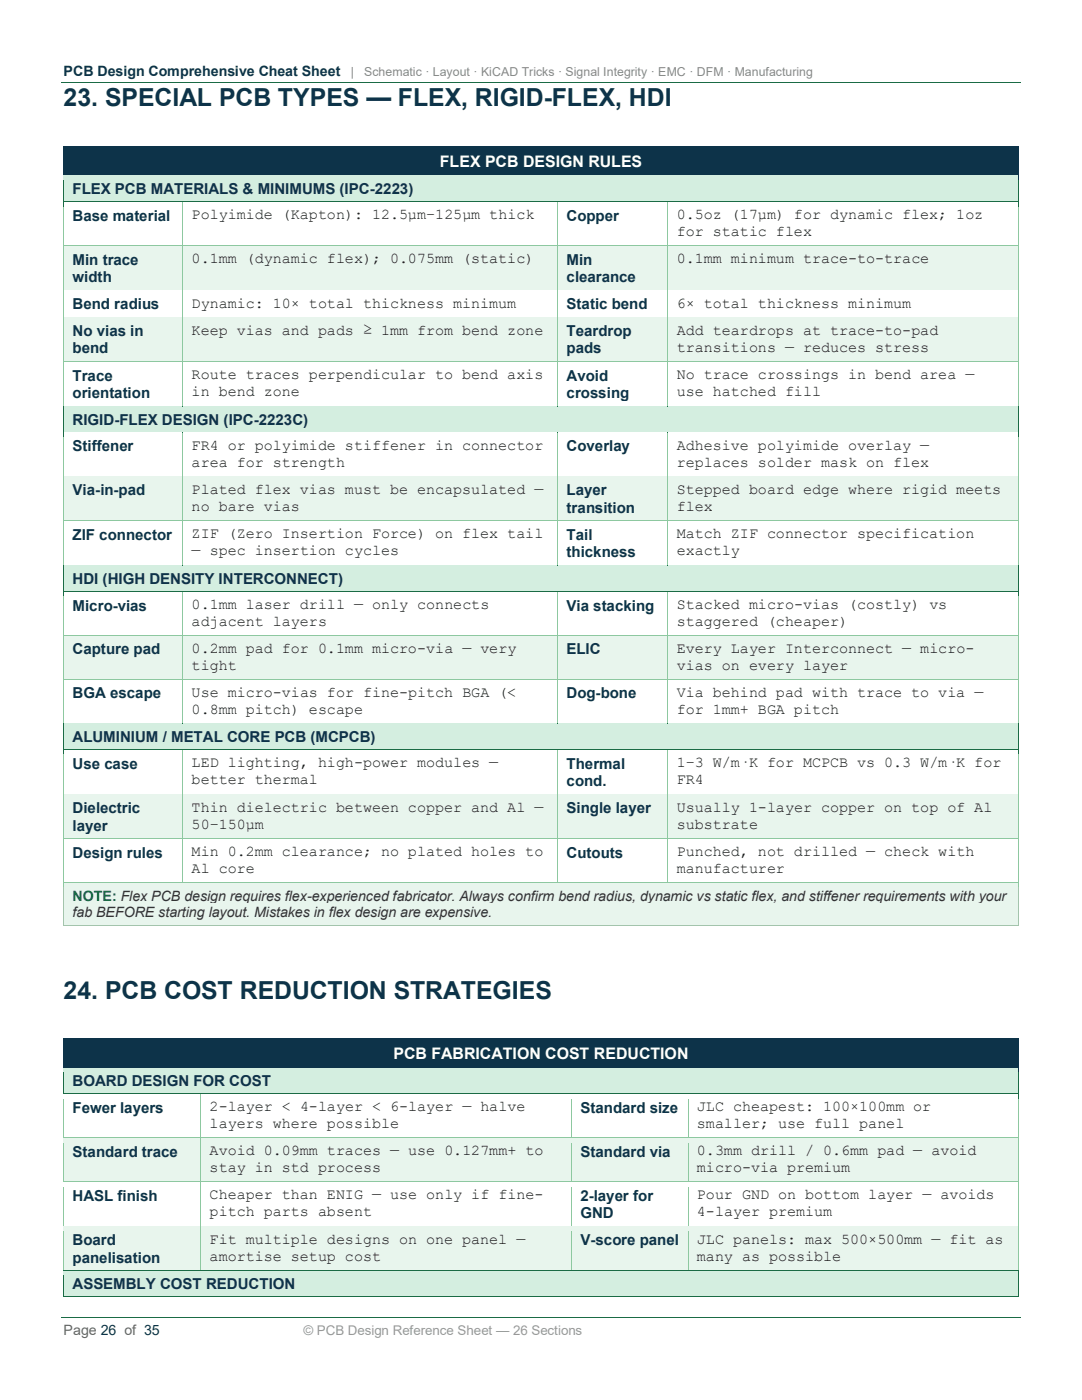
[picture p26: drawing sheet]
<svg xmlns="http://www.w3.org/2000/svg" width="216mm" height="279mm" viewBox="0 0 216 279" stroke-linecap="round" stroke-linejoin="round" font-family="sans-serif">
<defs><g id="words">
<g font-size="5" fill="#0d3349">
<text x="12.7" y="21.3">23. SPECIAL PCB TYPES — FLEX, RIGID-FLEX, HDI</text>
<text x="12.7" y="199.3">24. PCB COST REDUCTION STRATEGIES</text>
</g>
<g font-size="3.2" fill="#fff">
<text x="87.8" y="33.2">FLEX PCB DESIGN RULES</text>
<text x="78.5" y="211.3">PCB FABRICATION COST REDUCTION</text>
</g>
<g font-size="3" fill="#0d3349">
<text x="14.5" y="38.7">FLEX PCB MATERIALS &amp; MINIMUMS (IPC-2223)</text>
<text x="14.5" y="44">Base material</text>
<text x="113" y="44">Copper</text>
<text x="14.5" y="52.8">Min trace</text>
<text x="113" y="52.8">Min</text>
<text x="14.5" y="56.3">width</text>
<text x="113" y="56.3">clearance</text>
<text x="14.5" y="61.7">Bend radius</text>
<text x="113" y="61.7">Static bend</text>
<text x="14.5" y="67.1">No vias in</text>
<text x="14.5" y="70.5">bend</text>
<text x="113" y="67.1">Teardrop</text>
<text x="113" y="70.5">pads</text>
<text x="14.5" y="76">Trace</text>
<text x="113" y="76">Avoid</text>
<text x="14.5" y="79.4">orientation</text>
<text x="113" y="79.4">crossing</text>
<text x="14.5" y="84.8">RIGID-FLEX DESIGN (IPC-2223C)</text>
<text x="14.5" y="90.1">Stiffener</text>
<text x="113" y="90.1">Coverlay</text>
<text x="14.5" y="98.9">Via-in-pad</text>
<text x="113" y="98.9">Layer</text>
<text x="14.5" y="107.8">ZIF connector</text>
<text x="113" y="102.3">transition</text>
<text x="113" y="107.8">Tail</text>
<text x="113" y="111.2">thickness</text>
<text x="14.5" y="116.5">HDI (HIGH DENSITY INTERCONNECT)</text>
<text x="14.5" y="121.9">Micro-vias</text>
<text x="113" y="121.9">Via stacking</text>
<text x="14.5" y="130.6">Capture pad</text>
<text x="113" y="130.6">ELIC</text>
<text x="14.5" y="139.4">BGA escape</text>
<text x="113" y="139.4">Dog-bone</text>
<text x="14.5" y="148.1">ALUMINIUM / METAL CORE PCB (MCPCB)</text>
<text x="14.5" y="153.4">Use case</text>
<text x="113" y="153.4">Thermal</text>
<text x="113" y="156.9">cond.</text>
<text x="14.5" y="162.3">Dielectric</text>
<text x="14.5" y="165.8">layer</text>
<text x="113" y="162.3">Single layer</text>
<text x="14.5" y="171.2">Design rules</text>
<text x="113" y="171.2">Cutouts</text>
<text x="14.5" y="216.8">BOARD DESIGN FOR COST</text>
<text x="14.5" y="222.1">Fewer layers</text>
<text x="115.8" y="222.1">Standard size</text>
<text x="14.5" y="230.9">Standard trace</text>
<text x="115.8" y="230.9">Standard via</text>
<text x="14.5" y="239.6">HASL finish</text>
<text x="115.8" y="239.6">2-layer for</text>
<text x="115.8" y="243.1">GND</text>
<text x="14.5" y="248.5">Board</text>
<text x="14.5" y="252">panelisation</text>
<text x="115.8" y="248.5">V-score panel</text>
<text x="14.5" y="257.3">ASSEMBLY COST REDUCTION</text>
</g>
<g font-size="3" fill="#1a1a1a">
<text x="38.2" y="43.7">Polyimide (Kapton): 12.5µm–125µm thick</text>
<text x="135" y="43.7">0.5oz (17µm) for dynamic flex; 1oz</text>
<text x="135" y="47.1">for static flex</text>
<text x="38.2" y="52.5">0.1mm (dynamic flex); 0.075mm (static)</text>
<text x="135" y="52.5">0.1mm minimum trace-to-trace</text>
<text x="38.2" y="61.4">Dynamic: 10× total thickness minimum</text>
<text x="135" y="61.4">6× total thickness minimum</text>
<text x="38.2" y="66.8">Keep vias and pads ≥ 1mm from bend zone</text>
<text x="135" y="66.8">Add teardrops at trace-to-pad</text>
<text x="135" y="70.2">transitions — reduces stress</text>
<text x="38.2" y="75.7">Route traces perpendicular to bend axis</text>
<text x="135" y="75.7">No trace crossings in bend area —</text>
<text x="38.2" y="79.1">in bend zone</text>
<text x="135" y="79.1">use hatched fill</text>
<text x="38.2" y="89.8">FR4 or polyimide stiffener in connector</text>
<text x="135" y="89.8">Adhesive polyimide overlay —</text>
<text x="38.2" y="93.2">area for strength</text>
<text x="135" y="93.2">replaces solder mask on flex</text>
<text x="38.2" y="98.6">Plated flex vias must be encapsulated —</text>
<text x="38.2" y="102">no bare vias</text>
<text x="135" y="98.6">Stepped board edge where rigid meets</text>
<text x="135" y="102">flex</text>
<text x="38.2" y="107.5">ZIF (Zero Insertion Force) on flex tail</text>
<text x="135" y="107.5">Match ZIF connector specification</text>
<text x="38.2" y="110.8">— spec insertion cycles</text>
<text x="135" y="110.8">exactly</text>
<text x="38.2" y="121.6">0.1mm laser drill — only connects</text>
<text x="38.2" y="124.9">adjacent layers</text>
<text x="135" y="121.6">Stacked micro-vias (costly) vs</text>
<text x="135" y="124.9">staggered (cheaper)</text>
<text x="38.2" y="130.3">0.2mm pad for 0.1mm micro-via — very</text>
<text x="135" y="130.3">Every Layer Interconnect — micro-</text>
<text x="38.2" y="133.7">tight</text>
<text x="135" y="133.7">vias on every layer</text>
<text x="38.2" y="139.1">Use micro-vias for fine-pitch BGA (&lt;</text>
<text x="38.2" y="142.5">0.8mm pitch) escape</text>
<text x="135" y="139.1">Via behind pad with trace to via —</text>
<text x="135" y="142.5">for 1mm+ BGA pitch</text>
<text x="38.2" y="153.1">LED lighting, high-power modules —</text>
<text x="135" y="153.1">1–3 W/m·K for MCPCB vs 0.3 W/m·K for</text>
<text x="38.2" y="156.5">better thermal</text>
<text x="38.2" y="162">Thin dielectric between copper and Al —</text>
<text x="135" y="156.5">FR4</text>
<text x="135" y="162">Usually 1-layer copper on top of Al</text>
<text x="38.2" y="165.4">50–150µm</text>
<text x="135" y="165.4">substrate</text>
<text x="38.2" y="170.9">Min 0.2mm clearance; no plated holes to</text>
<text x="135" y="170.9">Punched, not drilled — check with</text>
<text x="38.2" y="174.3">Al core</text>
<text x="135" y="174.3">manufacturer</text>
<text x="41.8" y="221.8">2-layer &lt; 4-layer &lt; 6-layer — halve</text>
<text x="139" y="221.8">JLC cheapest: 100×100mm or</text>
<text x="41.8" y="225.2">layers where possible</text>
<text x="139" y="225.2">smaller; use full panel</text>
<text x="41.8" y="230.6">Avoid 0.09mm traces — use 0.127mm+ to</text>
<text x="41.8" y="234">stay in std process</text>
<text x="139" y="230.6">0.3mm drill / 0.6mm pad — avoid</text>
<text x="139" y="234">micro-via premium</text>
<text x="41.8" y="239.3">Cheaper than ENIG — use only if fine-</text>
<text x="139" y="239.3">Pour GND on bottom layer — avoids</text>
<text x="41.8" y="242.7">pitch parts absent</text>
<text x="139" y="242.7">4-layer premium</text>
<text x="41.8" y="248.2">Fit multiple designs on one panel —</text>
<text x="41.8" y="251.6">amortise setup cost</text>
<text x="139" y="248.2">JLC panels: max 500×500mm — fit as</text>
<text x="139" y="251.6">many as possible</text>
</g>
<text font-size="2.8" fill="#0d3349" x="12.7" y="15.2">PCB Design Comprehensive Cheat Sheet</text>
<text font-size="2.8" fill="#1a6b45" x="14.5" y="179.8">NOTE: Flex PCB design requires flex-experienced fabricator. Always confirm bend radius, dynamic vs static flex, and stiffener requirements with your</text>
<text font-size="2.8" fill="#333" x="14.5" y="183">fab BEFORE starting layout. Mistakes in flex design are expensive.</text>
<text font-size="2.8" fill="#666" x="12.7" y="266.4">Page 26 of 35</text>
<text font-size="2.7" fill="#999" x="60.6" y="266.4">© PCB Design Reference Sheet — 26 Sections</text>
<g font-size="2.5" fill="#888">
<text x="70" y="15.2">|</text>
<text x="72.7" y="15.2">Schematic · Layout · KiCAD Tricks · Signal Integrity · EMC · DFM · Manufacturing</text>
</g>
</g></defs>
<path d="M12.2 16.5h191.5M12.2 262.9h191.5" fill="none" stroke="#1a6b45" stroke-width=".2"/>
<g fill="#0d3349">
<path d="M12.7 29.2h190.5v5.8h-190.5z" fill-rule="evenodd"/>
<path d="M14.5 30.3h187v3.6h-187z" fill-rule="evenodd"/>
<path d="M12.7 29.2v1.1z" fill-rule="evenodd"/>
</g>
<path d="M12.7 29.2h190.5" fill="none" stroke="#0d3349" stroke-width=".2"/>
<g fill="#0d3349">
<path d="M12.7 29.2h190.5v1.1h-190.5z" fill-rule="evenodd"/>
<path d="M203.2 29.2v1.1z" fill-rule="evenodd"/>
<path d="M12.7 33.9h190.5v1.1h-190.5z" fill-rule="evenodd"/>
</g>
<path d="M12.7 30.3v4.7M203.2 30.3v4.7" fill="none" stroke="#0d3349" stroke-width=".2"/>
<g fill="#d4eee0">
<path d="M12.7 35h190.5v5.2h-190.5z" fill-rule="evenodd"/>
<path d="M14.5 35.9h187v3.4h-187z" fill-rule="evenodd"/>
</g>
<path d="M12.7 35v.9z" fill-rule="evenodd" fill="#0d3349"/>
<path d="M12.7 35h190.5" fill="none" stroke="#0d3349" stroke-width=".2"/>
<path d="M12.7 35h190.5v.9h-190.5z" fill-rule="evenodd" fill="#d4eee0"/>
<path d="M203.2 35v.9z" fill-rule="evenodd" fill="#0d3349"/>
<path d="M12.7 39.3h190.5v.9h-190.5z" fill-rule="evenodd" fill="#d4eee0"/>
<path d="M12.7 35.9v4.3M203.2 35.9v4.3" fill="none" stroke="#1a6b45" stroke-width=".2"/>
<g fill="#fff">
<path d="M12.7 40.3h23.8v8.7h-23.8z" fill-rule="evenodd"/>
<path d="M14.5 41.2h20.2v3.5h-20.2z" fill-rule="evenodd"/>
<path d="M36.5 40.3h74.8v8.7h-74.8z" fill-rule="evenodd"/>
<path d="M38.2 41.2h71.3v3.4h-71.3z" fill-rule="evenodd"/>
<path d="M111.3 40.3h21.9v8.7h-21.9z" fill-rule="evenodd"/>
<path d="M113 41.2h18.5v3.5h-18.5z" fill-rule="evenodd"/>
<path d="M133.2 40.3h70v8.7h-70z" fill-rule="evenodd"/>
<path d="M135 41.2h66.5v3.4h-66.5z" fill-rule="evenodd"/>
<path d="M135 44.6h66.5v3.4h-66.5z" fill-rule="evenodd"/>
</g>
<path d="M12.7 40.2v1z" fill-rule="evenodd" fill="#1a6b45"/>
<path d="M12.7 40.2h23.7" fill="none" stroke="#1a6b45" stroke-width=".2"/>
<path d="M12.7 40.3h23.7v.9h-23.7z" fill-rule="evenodd" fill="#fff"/>
<path d="M36.4 40.3l.1 .9z" fill-rule="evenodd" fill="#8dc8a0"/>
<path d="M36.5 40.2h74.7" fill="none" stroke="#1a6b45" stroke-width=".2"/>
<path d="M36.5 40.3h74.7v.9h-74.7z" fill-rule="evenodd" fill="#fff"/>
<path d="M111.2 40.3l.1 .9z" fill-rule="evenodd" fill="#8dc8a0"/>
<path d="M111.3 40.2h21.9" fill="none" stroke="#1a6b45" stroke-width=".2"/>
<path d="M111.3 40.3h21.9v.9h-21.9z" fill-rule="evenodd" fill="#fff"/>
<path d="M133.2 40.3v.9z" fill-rule="evenodd" fill="#8dc8a0"/>
<path d="M133.2 40.2h70" fill="none" stroke="#1a6b45" stroke-width=".2"/>
<path d="M133.2 40.3h70v.9h-70z" fill-rule="evenodd" fill="#fff"/>
<path d="M203.2 40.2v1z" fill-rule="evenodd" fill="#1a6b45"/>
<path d="M12.7 48h23.8v1h-23.8z" fill-rule="evenodd" fill="#fff"/>
<path d="M12.7 41.2v7.8" fill="none" stroke="#8dc8a0" stroke-width=".2"/>
<path d="M36.5 48h74.8v1h-74.8z" fill-rule="evenodd" fill="#fff"/>
<path d="M36.4 41.2v7.8" fill="none" stroke="#8dc8a0" stroke-width=".2"/>
<path d="M111.3 48h21.9v1h-21.9z" fill-rule="evenodd" fill="#fff"/>
<path d="M111.2 41.2v7.8" fill="none" stroke="#8dc8a0" stroke-width=".2"/>
<path d="M133.2 48h70v1h-70z" fill-rule="evenodd" fill="#fff"/>
<path d="M133.2 41.2v7.8M203.2 41.2v7.8" fill="none" stroke="#8dc8a0" stroke-width=".2"/>
<g fill="#e8f5ed">
<path d="M12.7 49h23.8v8.9h-23.8z" fill-rule="evenodd"/>
<path d="M14.5 50h20.2v3.5h-20.2z" fill-rule="evenodd"/>
<path d="M14.5 53.5h20.2v3.4h-20.2z" fill-rule="evenodd"/>
<path d="M36.5 49h74.8v8.9h-74.8z" fill-rule="evenodd"/>
<path d="M38.2 50h71.3v3.4h-71.3z" fill-rule="evenodd"/>
<path d="M111.3 49h21.9v8.9h-21.9z" fill-rule="evenodd"/>
<path d="M113 50h18.5v3.5h-18.5z" fill-rule="evenodd"/>
<path d="M113 53.5h18.5v3.4h-18.5z" fill-rule="evenodd"/>
<path d="M133.2 49h70v8.9h-70z" fill-rule="evenodd"/>
<path d="M135 50h66.5v3.4h-66.5z" fill-rule="evenodd"/>
</g>
<path d="M12.7 49v1z" fill-rule="evenodd" fill="#8dc8a0"/>
<path d="M12.7 49h23.7" fill="none" stroke="#8dc8a0" stroke-width=".2"/>
<path d="M12.7 49h23.7v1h-23.7z" fill-rule="evenodd" fill="#e8f5ed"/>
<path d="M36.4 49l.1 1z" fill-rule="evenodd" fill="#8dc8a0"/>
<path d="M36.5 49h74.7" fill="none" stroke="#8dc8a0" stroke-width=".2"/>
<path d="M36.5 49h74.7v1h-74.7z" fill-rule="evenodd" fill="#e8f5ed"/>
<path d="M111.2 49l.1 1z" fill-rule="evenodd" fill="#8dc8a0"/>
<path d="M111.3 49h21.9" fill="none" stroke="#8dc8a0" stroke-width=".2"/>
<path d="M111.3 49h21.9v1h-21.9z" fill-rule="evenodd" fill="#e8f5ed"/>
<path d="M133.2 49v1z" fill-rule="evenodd" fill="#8dc8a0"/>
<path d="M133.2 49h70" fill="none" stroke="#8dc8a0" stroke-width=".2"/>
<path d="M133.2 49h70v1h-70z" fill-rule="evenodd" fill="#e8f5ed"/>
<path d="M203.2 49v1z" fill-rule="evenodd" fill="#8dc8a0"/>
<path d="M12.7 56.9h23.8v1h-23.8z" fill-rule="evenodd" fill="#e8f5ed"/>
<path d="M12.7 50v7.9" fill="none" stroke="#8dc8a0" stroke-width=".2"/>
<path d="M36.5 56.9h74.8v1h-74.8z" fill-rule="evenodd" fill="#e8f5ed"/>
<path d="M36.4 50v7.9" fill="none" stroke="#8dc8a0" stroke-width=".2"/>
<path d="M111.3 56.9h21.9v1h-21.9z" fill-rule="evenodd" fill="#e8f5ed"/>
<path d="M111.2 50v7.9" fill="none" stroke="#8dc8a0" stroke-width=".2"/>
<path d="M133.2 56.9h70v1h-70z" fill-rule="evenodd" fill="#e8f5ed"/>
<path d="M133.2 50v7.9M203.2 50v7.9" fill="none" stroke="#8dc8a0" stroke-width=".2"/>
<g fill="#fff">
<path d="M12.7 57.9h23.8v5.4h-23.8z" fill-rule="evenodd"/>
<path d="M14.5 58.9h20.2v3.4h-20.2z" fill-rule="evenodd"/>
<path d="M36.5 57.9h74.8v5.4h-74.8z" fill-rule="evenodd"/>
<path d="M38.2 58.9h71.3v3.4h-71.3z" fill-rule="evenodd"/>
<path d="M111.3 57.9h21.9v5.4h-21.9z" fill-rule="evenodd"/>
<path d="M113 58.9h18.5v3.4h-18.5z" fill-rule="evenodd"/>
<path d="M133.2 57.9h70v5.4h-70z" fill-rule="evenodd"/>
<path d="M135 58.9h66.5v3.4h-66.5z" fill-rule="evenodd"/>
</g>
<path d="M12.7 57.9v1z" fill-rule="evenodd" fill="#8dc8a0"/>
<path d="M12.7 57.9h23.7" fill="none" stroke="#8dc8a0" stroke-width=".2"/>
<path d="M12.7 57.9h23.7v1h-23.7z" fill-rule="evenodd" fill="#fff"/>
<path d="M36.4 57.9l.1 1z" fill-rule="evenodd" fill="#8dc8a0"/>
<path d="M36.5 57.9h74.7" fill="none" stroke="#8dc8a0" stroke-width=".2"/>
<path d="M36.5 57.9h74.7v1h-74.7z" fill-rule="evenodd" fill="#fff"/>
<path d="M111.2 57.9l.1 1z" fill-rule="evenodd" fill="#8dc8a0"/>
<path d="M111.3 57.9h21.9" fill="none" stroke="#8dc8a0" stroke-width=".2"/>
<path d="M111.3 57.9h21.9v1h-21.9z" fill-rule="evenodd" fill="#fff"/>
<path d="M133.2 57.9v1z" fill-rule="evenodd" fill="#8dc8a0"/>
<path d="M133.2 57.9h70" fill="none" stroke="#8dc8a0" stroke-width=".2"/>
<path d="M133.2 57.9h70v1h-70z" fill-rule="evenodd" fill="#fff"/>
<path d="M203.2 57.9v1z" fill-rule="evenodd" fill="#8dc8a0"/>
<path d="M12.7 62.3h23.8v1h-23.8z" fill-rule="evenodd" fill="#fff"/>
<path d="M12.7 58.9v4.4" fill="none" stroke="#8dc8a0" stroke-width=".2"/>
<path d="M36.5 62.3h74.8v1h-74.8z" fill-rule="evenodd" fill="#fff"/>
<path d="M36.4 58.9v4.4" fill="none" stroke="#8dc8a0" stroke-width=".2"/>
<path d="M111.3 62.3h21.9v1h-21.9z" fill-rule="evenodd" fill="#fff"/>
<path d="M111.2 58.9v4.4" fill="none" stroke="#8dc8a0" stroke-width=".2"/>
<path d="M133.2 62.3h70v1h-70z" fill-rule="evenodd" fill="#fff"/>
<path d="M133.2 58.9v4.4M203.2 58.9v4.4" fill="none" stroke="#8dc8a0" stroke-width=".2"/>
<g fill="#e8f5ed">
<path d="M12.7 63.3h23.8v8.9h-23.8z" fill-rule="evenodd"/>
<path d="M14.5 64.3h20.2v3.4h-20.2z" fill-rule="evenodd"/>
<path d="M14.5 67.7h20.2v3.5h-20.2z" fill-rule="evenodd"/>
<path d="M36.5 63.3h74.8v8.9h-74.8z" fill-rule="evenodd"/>
<path d="M38.2 64.3h71.3v3.4h-71.3z" fill-rule="evenodd"/>
<path d="M111.3 63.3h21.9v8.9h-21.9z" fill-rule="evenodd"/>
<path d="M113 64.3h18.5v3.4h-18.5z" fill-rule="evenodd"/>
<path d="M113 67.7h18.5v3.5h-18.5z" fill-rule="evenodd"/>
<path d="M133.2 63.3h70v8.9h-70z" fill-rule="evenodd"/>
<path d="M135 64.3h66.5v3.4h-66.5z" fill-rule="evenodd"/>
<path d="M135 67.7h66.5v3.4h-66.5z" fill-rule="evenodd"/>
</g>
<path d="M12.7 63.3v1z" fill-rule="evenodd" fill="#8dc8a0"/>
<path d="M12.7 63.3h23.7" fill="none" stroke="#8dc8a0" stroke-width=".2"/>
<path d="M12.7 63.3h23.7v1h-23.7z" fill-rule="evenodd" fill="#e8f5ed"/>
<path d="M36.4 63.3l.1 1z" fill-rule="evenodd" fill="#8dc8a0"/>
<path d="M36.5 63.3h74.7" fill="none" stroke="#8dc8a0" stroke-width=".2"/>
<path d="M36.5 63.3h74.7v1h-74.7z" fill-rule="evenodd" fill="#e8f5ed"/>
<path d="M111.2 63.3l.1 1z" fill-rule="evenodd" fill="#8dc8a0"/>
<path d="M111.3 63.3h21.9" fill="none" stroke="#8dc8a0" stroke-width=".2"/>
<path d="M111.3 63.3h21.9v1h-21.9z" fill-rule="evenodd" fill="#e8f5ed"/>
<path d="M133.2 63.3v1z" fill-rule="evenodd" fill="#8dc8a0"/>
<path d="M133.2 63.3h70" fill="none" stroke="#8dc8a0" stroke-width=".2"/>
<path d="M133.2 63.3h70v1h-70z" fill-rule="evenodd" fill="#e8f5ed"/>
<path d="M203.2 63.3v1z" fill-rule="evenodd" fill="#8dc8a0"/>
<path d="M12.7 71.2h23.8v1h-23.8z" fill-rule="evenodd" fill="#e8f5ed"/>
<path d="M12.7 64.3v7.9" fill="none" stroke="#8dc8a0" stroke-width=".2"/>
<path d="M36.5 71.2h74.8v1h-74.8z" fill-rule="evenodd" fill="#e8f5ed"/>
<path d="M36.4 64.3v7.9" fill="none" stroke="#8dc8a0" stroke-width=".2"/>
<path d="M111.3 71.2h21.9v1h-21.9z" fill-rule="evenodd" fill="#e8f5ed"/>
<path d="M111.2 64.3v7.9" fill="none" stroke="#8dc8a0" stroke-width=".2"/>
<path d="M133.2 71.2h70v1h-70z" fill-rule="evenodd" fill="#e8f5ed"/>
<path d="M133.2 64.3v7.9M203.2 64.3v7.9" fill="none" stroke="#8dc8a0" stroke-width=".2"/>
<g fill="#fff">
<path d="M12.7 72.2h23.8v8.8h-23.8z" fill-rule="evenodd"/>
<path d="M14.5 73.2h20.2v3.4h-20.2z" fill-rule="evenodd"/>
<path d="M14.5 76.6h20.2v3.5h-20.2z" fill-rule="evenodd"/>
<path d="M36.5 72.2h74.8v8.8h-74.8z" fill-rule="evenodd"/>
<path d="M38.2 73.2h71.3v3.4h-71.3z" fill-rule="evenodd"/>
<path d="M38.2 76.6h71.3v3.4h-71.3z" fill-rule="evenodd"/>
<path d="M111.3 72.2h21.9v8.8h-21.9z" fill-rule="evenodd"/>
<path d="M113 73.2h18.5v3.4h-18.5z" fill-rule="evenodd"/>
<path d="M113 76.6h18.5v3.5h-18.5z" fill-rule="evenodd"/>
<path d="M133.2 72.2h70v8.8h-70z" fill-rule="evenodd"/>
<path d="M135 73.2h66.5v3.4h-66.5z" fill-rule="evenodd"/>
<path d="M135 76.6h66.5v3.4h-66.5z" fill-rule="evenodd"/>
</g>
<path d="M12.7 72.2v1z" fill-rule="evenodd" fill="#8dc8a0"/>
<path d="M12.7 72.2h23.7" fill="none" stroke="#8dc8a0" stroke-width=".2"/>
<path d="M12.7 72.2h23.7v1h-23.7z" fill-rule="evenodd" fill="#fff"/>
<path d="M36.4 72.2l.1 1z" fill-rule="evenodd" fill="#8dc8a0"/>
<path d="M36.5 72.2h74.7" fill="none" stroke="#8dc8a0" stroke-width=".2"/>
<path d="M36.5 72.2h74.7v1h-74.7z" fill-rule="evenodd" fill="#fff"/>
<path d="M111.2 72.2l.1 1z" fill-rule="evenodd" fill="#8dc8a0"/>
<path d="M111.3 72.2h21.9" fill="none" stroke="#8dc8a0" stroke-width=".2"/>
<path d="M111.3 72.2h21.9v1h-21.9z" fill-rule="evenodd" fill="#fff"/>
<path d="M133.2 72.2v1z" fill-rule="evenodd" fill="#8dc8a0"/>
<path d="M133.2 72.2h70" fill="none" stroke="#8dc8a0" stroke-width=".2"/>
<path d="M133.2 72.2h70v1h-70z" fill-rule="evenodd" fill="#fff"/>
<path d="M203.2 72.2v1z" fill-rule="evenodd" fill="#8dc8a0"/>
<path d="M12.7 80.1h23.8v.9h-23.8z" fill-rule="evenodd" fill="#fff"/>
<path d="M12.7 73.2v7.8" fill="none" stroke="#8dc8a0" stroke-width=".2"/>
<path d="M36.5 80.1h74.8v.9h-74.8z" fill-rule="evenodd" fill="#fff"/>
<path d="M36.4 73.2v7.8" fill="none" stroke="#8dc8a0" stroke-width=".2"/>
<path d="M111.3 80.1h21.9v.9h-21.9z" fill-rule="evenodd" fill="#fff"/>
<path d="M111.2 73.2v7.8" fill="none" stroke="#8dc8a0" stroke-width=".2"/>
<path d="M133.2 80.1h70v.9h-70z" fill-rule="evenodd" fill="#fff"/>
<path d="M133.2 73.2v7.8M203.2 73.2v7.8" fill="none" stroke="#8dc8a0" stroke-width=".2"/>
<g fill="#d4eee0">
<path d="M12.7 81.1h190.5v5.2h-190.5z" fill-rule="evenodd"/>
<path d="M14.5 82h187v3.4h-187z" fill-rule="evenodd"/>
</g>
<path d="M12.7 81v1z" fill-rule="evenodd" fill="#1a6b45"/>
<path d="M12.7 81.1h23.7" fill="none" stroke="#1a6b45" stroke-width=".2"/>
<g fill="#d4eee0">
<path d="M12.7 81.1h23.7v.9h-23.7z" fill-rule="evenodd"/>
<path d="M36.4 81.1l.1 .9z" fill-rule="evenodd"/>
</g>
<path d="M36.5 81.1h74.7" fill="none" stroke="#1a6b45" stroke-width=".2"/>
<g fill="#d4eee0">
<path d="M36.5 81.1h74.7v.9h-74.7z" fill-rule="evenodd"/>
<path d="M111.2 81.1l.1 .9z" fill-rule="evenodd"/>
</g>
<path d="M111.3 81.1h21.9" fill="none" stroke="#1a6b45" stroke-width=".2"/>
<g fill="#d4eee0">
<path d="M111.3 81.1h21.9v.9h-21.9z" fill-rule="evenodd"/>
<path d="M133.2 81.1v.9z" fill-rule="evenodd"/>
</g>
<path d="M133.2 81.1h70" fill="none" stroke="#1a6b45" stroke-width=".2"/>
<path d="M133.2 81.1h70v.9h-70z" fill-rule="evenodd" fill="#d4eee0"/>
<path d="M203.2 81v1z" fill-rule="evenodd" fill="#1a6b45"/>
<path d="M12.7 85.4h190.5v.9h-190.5z" fill-rule="evenodd" fill="#d4eee0"/>
<path d="M12.7 82v4.3M203.2 82v4.3" fill="none" stroke="#1a6b45" stroke-width=".2"/>
<g fill="#fff">
<path d="M12.7 86.3h23.8v8.8h-23.8z" fill-rule="evenodd"/>
<path d="M14.5 87.3h20.2v3.4h-20.2z" fill-rule="evenodd"/>
<path d="M36.5 86.3h74.8v8.8h-74.8z" fill-rule="evenodd"/>
<path d="M38.2 87.3h71.3v3.4h-71.3z" fill-rule="evenodd"/>
<path d="M38.2 90.7h71.3v3.4h-71.3z" fill-rule="evenodd"/>
<path d="M111.3 86.3h21.9v8.8h-21.9z" fill-rule="evenodd"/>
<path d="M113 87.3h18.5v3.4h-18.5z" fill-rule="evenodd"/>
<path d="M133.2 86.3h70v8.8h-70z" fill-rule="evenodd"/>
<path d="M135 87.3h66.5v3.4h-66.5z" fill-rule="evenodd"/>
<path d="M135 90.7h66.5v3.4h-66.5z" fill-rule="evenodd"/>
</g>
<path d="M12.7 86.3v1z" fill-rule="evenodd" fill="#1a6b45"/>
<path d="M12.7 86.3h23.7" fill="none" stroke="#1a6b45" stroke-width=".2"/>
<path d="M12.7 86.3h23.7v1h-23.7z" fill-rule="evenodd" fill="#fff"/>
<path d="M36.4 86.3l.1 1z" fill-rule="evenodd" fill="#8dc8a0"/>
<path d="M36.5 86.3h74.7" fill="none" stroke="#1a6b45" stroke-width=".2"/>
<path d="M36.5 86.3h74.7v1h-74.7z" fill-rule="evenodd" fill="#fff"/>
<path d="M111.2 86.3l.1 1z" fill-rule="evenodd" fill="#8dc8a0"/>
<path d="M111.3 86.3h21.9" fill="none" stroke="#1a6b45" stroke-width=".2"/>
<path d="M111.3 86.3h21.9v1h-21.9z" fill-rule="evenodd" fill="#fff"/>
<path d="M133.2 86.3v1z" fill-rule="evenodd" fill="#8dc8a0"/>
<path d="M133.2 86.3h70" fill="none" stroke="#1a6b45" stroke-width=".2"/>
<path d="M133.2 86.3h70v1h-70z" fill-rule="evenodd" fill="#fff"/>
<path d="M203.2 86.3v1z" fill-rule="evenodd" fill="#1a6b45"/>
<path d="M12.7 94.1h23.8v1h-23.8z" fill-rule="evenodd" fill="#fff"/>
<path d="M12.7 87.3v7.8" fill="none" stroke="#8dc8a0" stroke-width=".2"/>
<path d="M36.5 94.1h74.8v1h-74.8z" fill-rule="evenodd" fill="#fff"/>
<path d="M36.4 87.3v7.8" fill="none" stroke="#8dc8a0" stroke-width=".2"/>
<path d="M111.3 94.1h21.9v1h-21.9z" fill-rule="evenodd" fill="#fff"/>
<path d="M111.2 87.3v7.8" fill="none" stroke="#8dc8a0" stroke-width=".2"/>
<path d="M133.2 94.1h70v1h-70z" fill-rule="evenodd" fill="#fff"/>
<path d="M133.2 87.3v7.8M203.2 87.3v7.8" fill="none" stroke="#8dc8a0" stroke-width=".2"/>
<g fill="#e8f5ed">
<path d="M12.7 95.1h23.8v8.8h-23.8z" fill-rule="evenodd"/>
<path d="M14.5 96.1h20.2v3.4h-20.2z" fill-rule="evenodd"/>
<path d="M36.5 95.1h74.8v8.8h-74.8z" fill-rule="evenodd"/>
<path d="M38.2 96.1h71.3v3.4h-71.3z" fill-rule="evenodd"/>
<path d="M38.2 99.5h71.3v3.4h-71.3z" fill-rule="evenodd"/>
<path d="M111.3 95.1h21.9v8.8h-21.9z" fill-rule="evenodd"/>
<path d="M113 96.1h18.5v3.4h-18.5z" fill-rule="evenodd"/>
<path d="M113 99.5h18.5v3.5h-18.5z" fill-rule="evenodd"/>
<path d="M133.2 95.1h70v8.8h-70z" fill-rule="evenodd"/>
<path d="M135 96.1h66.5v3.4h-66.5z" fill-rule="evenodd"/>
<path d="M135 99.5h66.5v3.4h-66.5z" fill-rule="evenodd"/>
</g>
<path d="M12.7 95.1v1z" fill-rule="evenodd" fill="#8dc8a0"/>
<path d="M12.7 95.1h23.7" fill="none" stroke="#8dc8a0" stroke-width=".2"/>
<path d="M12.7 95.1h23.7v1h-23.7z" fill-rule="evenodd" fill="#e8f5ed"/>
<path d="M36.4 95.1l.1 1z" fill-rule="evenodd" fill="#8dc8a0"/>
<path d="M36.5 95.1h74.7" fill="none" stroke="#8dc8a0" stroke-width=".2"/>
<path d="M36.5 95.1h74.7v1h-74.7z" fill-rule="evenodd" fill="#e8f5ed"/>
<path d="M111.2 95.1l.1 1z" fill-rule="evenodd" fill="#8dc8a0"/>
<path d="M111.3 95.1h21.9" fill="none" stroke="#8dc8a0" stroke-width=".2"/>
<path d="M111.3 95.1h21.9v1h-21.9z" fill-rule="evenodd" fill="#e8f5ed"/>
<path d="M133.2 95.1v1z" fill-rule="evenodd" fill="#8dc8a0"/>
<path d="M133.2 95.1h70" fill="none" stroke="#8dc8a0" stroke-width=".2"/>
<path d="M133.2 95.1h70v1h-70z" fill-rule="evenodd" fill="#e8f5ed"/>
<path d="M203.2 95.1v1z" fill-rule="evenodd" fill="#8dc8a0"/>
<path d="M12.7 103h23.8v.9h-23.8z" fill-rule="evenodd" fill="#e8f5ed"/>
<path d="M12.7 96.1v7.8" fill="none" stroke="#8dc8a0" stroke-width=".2"/>
<path d="M36.5 103h74.8v.9h-74.8z" fill-rule="evenodd" fill="#e8f5ed"/>
<path d="M36.4 96.1v7.8" fill="none" stroke="#8dc8a0" stroke-width=".2"/>
<path d="M111.3 103h21.9v.9h-21.9z" fill-rule="evenodd" fill="#e8f5ed"/>
<path d="M111.2 96.1v7.8" fill="none" stroke="#8dc8a0" stroke-width=".2"/>
<path d="M133.2 103h70v.9h-70z" fill-rule="evenodd" fill="#e8f5ed"/>
<path d="M133.2 96.1v7.8M203.2 96.1v7.8" fill="none" stroke="#8dc8a0" stroke-width=".2"/>
<g fill="#fff">
<path d="M12.7 104h23.8v8.8h-23.8z" fill-rule="evenodd"/>
<path d="M14.5 105h20.2v3.4h-20.2z" fill-rule="evenodd"/>
<path d="M36.5 104h74.8v8.8h-74.8z" fill-rule="evenodd"/>
<path d="M38.2 105h71.3v3.3h-71.3z" fill-rule="evenodd"/>
<path d="M38.2 108.3h71.3v3.4h-71.3z" fill-rule="evenodd"/>
<path d="M111.3 104h21.9v8.8h-21.9z" fill-rule="evenodd"/>
<path d="M113 105h18.5v3.4h-18.5z" fill-rule="evenodd"/>
<path d="M113 108.4h18.5v3.4h-18.5z" fill-rule="evenodd"/>
<path d="M133.2 104h70v8.8h-70z" fill-rule="evenodd"/>
<path d="M135 105h66.5v3.3h-66.5z" fill-rule="evenodd"/>
<path d="M135 108.3h66.5v3.4h-66.5z" fill-rule="evenodd"/>
</g>
<path d="M12.7 103.9v1.1z" fill-rule="evenodd" fill="#8dc8a0"/>
<path d="M12.7 104h23.7" fill="none" stroke="#8dc8a0" stroke-width=".2"/>
<path d="M12.7 104h23.7v1h-23.7z" fill-rule="evenodd" fill="#fff"/>
<path d="M36.4 103.9l.1 1.1z" fill-rule="evenodd" fill="#8dc8a0"/>
<path d="M36.5 104h74.7" fill="none" stroke="#8dc8a0" stroke-width=".2"/>
<path d="M36.5 104h74.7v1h-74.7z" fill-rule="evenodd" fill="#fff"/>
<path d="M111.2 103.9l.1 1.1z" fill-rule="evenodd" fill="#8dc8a0"/>
<path d="M111.3 104h21.9" fill="none" stroke="#8dc8a0" stroke-width=".2"/>
<path d="M111.3 104h21.9v1h-21.9z" fill-rule="evenodd" fill="#fff"/>
<path d="M133.2 103.9v1.1z" fill-rule="evenodd" fill="#8dc8a0"/>
<path d="M133.2 104h70" fill="none" stroke="#8dc8a0" stroke-width=".2"/>
<path d="M133.2 104h70v1h-70z" fill-rule="evenodd" fill="#fff"/>
<path d="M203.2 103.9v1.1z" fill-rule="evenodd" fill="#8dc8a0"/>
<path d="M12.7 111.8h23.8v1h-23.8z" fill-rule="evenodd" fill="#fff"/>
<path d="M12.7 105v7.8" fill="none" stroke="#8dc8a0" stroke-width=".2"/>
<path d="M36.5 111.8h74.8v1h-74.8z" fill-rule="evenodd" fill="#fff"/>
<path d="M36.4 105v7.8" fill="none" stroke="#8dc8a0" stroke-width=".2"/>
<path d="M111.3 111.8h21.9v1h-21.9z" fill-rule="evenodd" fill="#fff"/>
<path d="M111.2 105v7.8" fill="none" stroke="#8dc8a0" stroke-width=".2"/>
<path d="M133.2 111.8h70v1h-70z" fill-rule="evenodd" fill="#fff"/>
<path d="M133.2 105v7.8M203.2 105v7.8" fill="none" stroke="#8dc8a0" stroke-width=".2"/>
<g fill="#d4eee0">
<path d="M12.7 112.8h190.5v5.3h-190.5z" fill-rule="evenodd"/>
<path d="M14.5 113.7h187v3.5h-187z" fill-rule="evenodd"/>
</g>
<path d="M12.7 112.8v.9z" fill-rule="evenodd" fill="#1a6b45"/>
<path d="M12.7 112.8h23.7" fill="none" stroke="#1a6b45" stroke-width=".2"/>
<g fill="#d4eee0">
<path d="M12.7 112.8h23.7v.9h-23.7z" fill-rule="evenodd"/>
<path d="M36.4 112.8l.1 .9z" fill-rule="evenodd"/>
</g>
<path d="M36.5 112.8h74.7" fill="none" stroke="#1a6b45" stroke-width=".2"/>
<g fill="#d4eee0">
<path d="M36.5 112.8h74.7v.9h-74.7z" fill-rule="evenodd"/>
<path d="M111.2 112.8l.1 .9z" fill-rule="evenodd"/>
</g>
<path d="M111.3 112.8h21.9" fill="none" stroke="#1a6b45" stroke-width=".2"/>
<g fill="#d4eee0">
<path d="M111.3 112.8h21.9v.9h-21.9z" fill-rule="evenodd"/>
<path d="M133.2 112.8v.9z" fill-rule="evenodd"/>
</g>
<path d="M133.2 112.8h70" fill="none" stroke="#1a6b45" stroke-width=".2"/>
<path d="M133.2 112.8h70v.9h-70z" fill-rule="evenodd" fill="#d4eee0"/>
<path d="M203.2 112.8v.9z" fill-rule="evenodd" fill="#1a6b45"/>
<path d="M12.7 117.2h190.5v.8h-190.5z" fill-rule="evenodd" fill="#d4eee0"/>
<path d="M12.7 113.7v4.3M203.2 113.7v4.3" fill="none" stroke="#1a6b45" stroke-width=".2"/>
<g fill="#fff">
<path d="M12.7 118.1h23.8v8.7h-23.8z" fill-rule="evenodd"/>
<path d="M14.5 119.1h20.2v3.4h-20.2z" fill-rule="evenodd"/>
<path d="M36.5 118.1h74.8v8.7h-74.8z" fill-rule="evenodd"/>
<path d="M38.2 119.1h71.3v3.3h-71.3z" fill-rule="evenodd"/>
<path d="M38.2 122.4h71.3v3.5h-71.3z" fill-rule="evenodd"/>
<path d="M111.3 118.1h21.9v8.7h-21.9z" fill-rule="evenodd"/>
<path d="M113 119.1h18.5v3.4h-18.5z" fill-rule="evenodd"/>
<path d="M133.2 118.1h70v8.7h-70z" fill-rule="evenodd"/>
<path d="M135 119.1h66.5v3.3h-66.5z" fill-rule="evenodd"/>
<path d="M135 122.4h66.5v3.5h-66.5z" fill-rule="evenodd"/>
</g>
<path d="M12.7 118v1.1z" fill-rule="evenodd" fill="#1a6b45"/>
<path d="M12.7 118.1h23.7" fill="none" stroke="#1a6b45" stroke-width=".2"/>
<path d="M12.7 118.1h23.7v1h-23.7z" fill-rule="evenodd" fill="#fff"/>
<path d="M36.4 118.1l.1 1z" fill-rule="evenodd" fill="#8dc8a0"/>
<path d="M36.5 118.1h74.7" fill="none" stroke="#1a6b45" stroke-width=".2"/>
<path d="M36.5 118.1h74.7v1h-74.7z" fill-rule="evenodd" fill="#fff"/>
<path d="M111.2 118.1l.1 1z" fill-rule="evenodd" fill="#8dc8a0"/>
<path d="M111.3 118.1h21.9" fill="none" stroke="#1a6b45" stroke-width=".2"/>
<path d="M111.3 118.1h21.9v1h-21.9z" fill-rule="evenodd" fill="#fff"/>
<path d="M133.2 118.1v1z" fill-rule="evenodd" fill="#8dc8a0"/>
<path d="M133.2 118.1h70" fill="none" stroke="#1a6b45" stroke-width=".2"/>
<path d="M133.2 118.1h70v1h-70z" fill-rule="evenodd" fill="#fff"/>
<path d="M203.2 118v1.1z" fill-rule="evenodd" fill="#1a6b45"/>
<path d="M12.7 125.9h23.8v.9h-23.8z" fill-rule="evenodd" fill="#fff"/>
<path d="M12.7 119.1v7.7" fill="none" stroke="#8dc8a0" stroke-width=".2"/>
<path d="M36.5 125.9h74.8v.9h-74.8z" fill-rule="evenodd" fill="#fff"/>
<path d="M36.4 119.1v7.7" fill="none" stroke="#8dc8a0" stroke-width=".2"/>
<path d="M111.3 125.9h21.9v.9h-21.9z" fill-rule="evenodd" fill="#fff"/>
<path d="M111.2 119.1v7.7" fill="none" stroke="#8dc8a0" stroke-width=".2"/>
<path d="M133.2 125.9h70v.9h-70z" fill-rule="evenodd" fill="#fff"/>
<path d="M133.2 119.1v7.7M203.2 119.1v7.7" fill="none" stroke="#8dc8a0" stroke-width=".2"/>
<g fill="#e8f5ed">
<path d="M12.7 126.8h23.8v8.8h-23.8z" fill-rule="evenodd"/>
<path d="M14.5 127.8h20.2v3.5h-20.2z" fill-rule="evenodd"/>
<path d="M36.5 126.8h74.8v8.8h-74.8z" fill-rule="evenodd"/>
<path d="M38.2 127.8h71.3v3.5h-71.3z" fill-rule="evenodd"/>
<path d="M38.2 131.3h71.3v3.3h-71.3z" fill-rule="evenodd"/>
<path d="M111.3 126.8h21.9v8.8h-21.9z" fill-rule="evenodd"/>
<path d="M113 127.8h18.5v3.5h-18.5z" fill-rule="evenodd"/>
<path d="M133.2 126.8h70v8.8h-70z" fill-rule="evenodd"/>
<path d="M135 127.8h66.5v3.5h-66.5z" fill-rule="evenodd"/>
<path d="M135 131.3h66.5v3.3h-66.5z" fill-rule="evenodd"/>
</g>
<path d="M12.7 126.8v1.1z" fill-rule="evenodd" fill="#8dc8a0"/>
<path d="M12.7 126.9h23.7" fill="none" stroke="#8dc8a0" stroke-width=".2"/>
<path d="M12.7 126.9h23.7v1h-23.7z" fill-rule="evenodd" fill="#e8f5ed"/>
<path d="M36.4 126.8l.1 1.1z" fill-rule="evenodd" fill="#8dc8a0"/>
<path d="M36.5 126.9h74.7" fill="none" stroke="#8dc8a0" stroke-width=".2"/>
<path d="M36.5 126.9h74.7v1h-74.7z" fill-rule="evenodd" fill="#e8f5ed"/>
<path d="M111.2 126.8l.1 1.1z" fill-rule="evenodd" fill="#8dc8a0"/>
<path d="M111.3 126.9h21.9" fill="none" stroke="#8dc8a0" stroke-width=".2"/>
<path d="M111.3 126.9h21.9v1h-21.9z" fill-rule="evenodd" fill="#e8f5ed"/>
<path d="M133.2 126.8v1.1z" fill-rule="evenodd" fill="#8dc8a0"/>
<path d="M133.2 126.9h70" fill="none" stroke="#8dc8a0" stroke-width=".2"/>
<path d="M133.2 126.9h70v1h-70z" fill-rule="evenodd" fill="#e8f5ed"/>
<path d="M203.2 126.8v1.1z" fill-rule="evenodd" fill="#8dc8a0"/>
<path d="M12.7 134.6h23.8v1h-23.8z" fill-rule="evenodd" fill="#e8f5ed"/>
<path d="M12.7 127.9v7.7" fill="none" stroke="#8dc8a0" stroke-width=".2"/>
<path d="M36.5 134.6h74.8v1h-74.8z" fill-rule="evenodd" fill="#e8f5ed"/>
<path d="M36.4 127.9v7.7" fill="none" stroke="#8dc8a0" stroke-width=".2"/>
<path d="M111.3 134.6h21.9v1h-21.9z" fill-rule="evenodd" fill="#e8f5ed"/>
<path d="M111.2 127.9v7.7" fill="none" stroke="#8dc8a0" stroke-width=".2"/>
<path d="M133.2 134.6h70v1h-70z" fill-rule="evenodd" fill="#e8f5ed"/>
<path d="M133.2 127.9v7.7M203.2 127.9v7.7" fill="none" stroke="#8dc8a0" stroke-width=".2"/>
<g fill="#fff">
<path d="M12.7 135.6h23.8v8.8h-23.8z" fill-rule="evenodd"/>
<path d="M14.5 136.6h20.2v3.5h-20.2z" fill-rule="evenodd"/>
<path d="M36.5 135.6h74.8v8.8h-74.8z" fill-rule="evenodd"/>
<path d="M38.2 136.6h71.3v3.4h-71.3z" fill-rule="evenodd"/>
<path d="M38.2 140h71.3v3.4h-71.3z" fill-rule="evenodd"/>
<path d="M111.3 135.6h21.9v8.8h-21.9z" fill-rule="evenodd"/>
<path d="M113 136.6h18.5v3.5h-18.5z" fill-rule="evenodd"/>
<path d="M133.2 135.6h70v8.8h-70z" fill-rule="evenodd"/>
<path d="M135 136.6h66.5v3.4h-66.5z" fill-rule="evenodd"/>
<path d="M135 140h66.5v3.4h-66.5z" fill-rule="evenodd"/>
</g>
<path d="M12.7 135.6v1z" fill-rule="evenodd" fill="#8dc8a0"/>
<path d="M12.7 135.6h23.7" fill="none" stroke="#8dc8a0" stroke-width=".2"/>
<path d="M12.7 135.7h23.7v.9h-23.7z" fill-rule="evenodd" fill="#fff"/>
<path d="M36.4 135.6l.1 1z" fill-rule="evenodd" fill="#8dc8a0"/>
<path d="M36.5 135.6h74.7" fill="none" stroke="#8dc8a0" stroke-width=".2"/>
<path d="M36.5 135.7h74.7v.9h-74.7z" fill-rule="evenodd" fill="#fff"/>
<path d="M111.2 135.6l.1 1z" fill-rule="evenodd" fill="#8dc8a0"/>
<path d="M111.3 135.6h21.9" fill="none" stroke="#8dc8a0" stroke-width=".2"/>
<path d="M111.3 135.7h21.9v.9h-21.9z" fill-rule="evenodd" fill="#fff"/>
<path d="M133.2 135.6v1z" fill-rule="evenodd" fill="#8dc8a0"/>
<path d="M133.2 135.6h70" fill="none" stroke="#8dc8a0" stroke-width=".2"/>
<path d="M133.2 135.7h70v.9h-70z" fill-rule="evenodd" fill="#fff"/>
<path d="M203.2 135.6v1z" fill-rule="evenodd" fill="#8dc8a0"/>
<path d="M12.7 143.4h23.8v1h-23.8z" fill-rule="evenodd" fill="#fff"/>
<path d="M12.7 136.6v7.8" fill="none" stroke="#8dc8a0" stroke-width=".2"/>
<path d="M36.5 143.4h74.8v1h-74.8z" fill-rule="evenodd" fill="#fff"/>
<path d="M36.4 136.6v7.8" fill="none" stroke="#8dc8a0" stroke-width=".2"/>
<path d="M111.3 143.4h21.9v1h-21.9z" fill-rule="evenodd" fill="#fff"/>
<path d="M111.2 136.6v7.8" fill="none" stroke="#8dc8a0" stroke-width=".2"/>
<path d="M133.2 143.4h70v1h-70z" fill-rule="evenodd" fill="#fff"/>
<path d="M133.2 136.6v7.8M203.2 136.6v7.8" fill="none" stroke="#8dc8a0" stroke-width=".2"/>
<g fill="#d4eee0">
<path d="M12.7 144.4h190.5v5.2h-190.5z" fill-rule="evenodd"/>
<path d="M14.5 145.3h187v3.4h-187z" fill-rule="evenodd"/>
</g>
<path d="M12.7 144.4v.9z" fill-rule="evenodd" fill="#1a6b45"/>
<path d="M12.7 144.4h23.7" fill="none" stroke="#1a6b45" stroke-width=".2"/>
<g fill="#d4eee0">
<path d="M12.7 144.4h23.7v.9h-23.7z" fill-rule="evenodd"/>
<path d="M36.4 144.4l.1 .9z" fill-rule="evenodd"/>
</g>
<path d="M36.5 144.4h74.7" fill="none" stroke="#1a6b45" stroke-width=".2"/>
<g fill="#d4eee0">
<path d="M36.5 144.4h74.7v.9h-74.7z" fill-rule="evenodd"/>
<path d="M111.2 144.4l.1 .9z" fill-rule="evenodd"/>
</g>
<path d="M111.3 144.4h21.9" fill="none" stroke="#1a6b45" stroke-width=".2"/>
<g fill="#d4eee0">
<path d="M111.3 144.4h21.9v.9h-21.9z" fill-rule="evenodd"/>
<path d="M133.2 144.4v.9z" fill-rule="evenodd"/>
</g>
<path d="M133.2 144.4h70" fill="none" stroke="#1a6b45" stroke-width=".2"/>
<path d="M133.2 144.4h70v.9h-70z" fill-rule="evenodd" fill="#d4eee0"/>
<path d="M203.2 144.4v.9z" fill-rule="evenodd" fill="#1a6b45"/>
<path d="M12.7 148.7h190.5v.9h-190.5z" fill-rule="evenodd" fill="#d4eee0"/>
<path d="M12.7 145.3v4.3M203.2 145.3v4.3" fill="none" stroke="#1a6b45" stroke-width=".2"/>
<g fill="#fff">
<path d="M12.7 149.7h23.8v8.8h-23.8z" fill-rule="evenodd"/>
<path d="M14.5 150.6h20.2v3.5h-20.2z" fill-rule="evenodd"/>
<path d="M36.5 149.7h74.8v8.8h-74.8z" fill-rule="evenodd"/>
<path d="M38.2 150.6h71.3v3.4h-71.3z" fill-rule="evenodd"/>
<path d="M38.2 154h71.3v3.4h-71.3z" fill-rule="evenodd"/>
<path d="M111.3 149.7h21.9v8.8h-21.9z" fill-rule="evenodd"/>
<path d="M113 150.6h18.5v3.5h-18.5z" fill-rule="evenodd"/>
<path d="M113 154.1h18.5v3.4h-18.5z" fill-rule="evenodd"/>
<path d="M133.2 149.7h70v8.8h-70z" fill-rule="evenodd"/>
<path d="M135 150.6h66.5v3.4h-66.5z" fill-rule="evenodd"/>
<path d="M135 154h66.5v3.4h-66.5z" fill-rule="evenodd"/>
</g>
<path d="M12.7 149.6v1z" fill-rule="evenodd" fill="#1a6b45"/>
<path d="M12.7 149.6h23.7" fill="none" stroke="#1a6b45" stroke-width=".2"/>
<path d="M12.7 149.7h23.7v.9h-23.7z" fill-rule="evenodd" fill="#fff"/>
<path d="M36.4 149.7l.1 .9z" fill-rule="evenodd" fill="#8dc8a0"/>
<path d="M36.5 149.6h74.7" fill="none" stroke="#1a6b45" stroke-width=".2"/>
<path d="M36.5 149.7h74.7v.9h-74.7z" fill-rule="evenodd" fill="#fff"/>
<path d="M111.2 149.7l.1 .9z" fill-rule="evenodd" fill="#8dc8a0"/>
<path d="M111.3 149.6h21.9" fill="none" stroke="#1a6b45" stroke-width=".2"/>
<path d="M111.3 149.7h21.9v.9h-21.9z" fill-rule="evenodd" fill="#fff"/>
<path d="M133.2 149.7v.9z" fill-rule="evenodd" fill="#8dc8a0"/>
<path d="M133.2 149.6h70" fill="none" stroke="#1a6b45" stroke-width=".2"/>
<path d="M133.2 149.7h70v.9h-70z" fill-rule="evenodd" fill="#fff"/>
<path d="M203.2 149.6v1z" fill-rule="evenodd" fill="#1a6b45"/>
<path d="M12.7 157.5h23.8v1h-23.8z" fill-rule="evenodd" fill="#fff"/>
<path d="M12.7 150.6v7.9" fill="none" stroke="#8dc8a0" stroke-width=".2"/>
<path d="M36.5 157.5h74.8v1h-74.8z" fill-rule="evenodd" fill="#fff"/>
<path d="M36.4 150.6v7.9" fill="none" stroke="#8dc8a0" stroke-width=".2"/>
<path d="M111.3 157.5h21.9v1h-21.9z" fill-rule="evenodd" fill="#fff"/>
<path d="M111.2 150.6v7.9" fill="none" stroke="#8dc8a0" stroke-width=".2"/>
<path d="M133.2 157.5h70v1h-70z" fill-rule="evenodd" fill="#fff"/>
<path d="M133.2 150.6v7.9M203.2 150.6v7.9" fill="none" stroke="#8dc8a0" stroke-width=".2"/>
<g fill="#e8f5ed">
<path d="M12.7 158.5h23.8v8.9h-23.8z" fill-rule="evenodd"/>
<path d="M14.5 159.5h20.2v3.5h-20.2z" fill-rule="evenodd"/>
<path d="M14.5 163h20.2v3.4h-20.2z" fill-rule="evenodd"/>
<path d="M36.5 158.5h74.8v8.9h-74.8z" fill-rule="evenodd"/>
<path d="M38.2 159.5h71.3v3.4h-71.3z" fill-rule="evenodd"/>
<path d="M38.2 162.9h71.3v3.4h-71.3z" fill-rule="evenodd"/>
<path d="M111.3 158.5h21.9v8.9h-21.9z" fill-rule="evenodd"/>
<path d="M113 159.5h18.5v3.5h-18.5z" fill-rule="evenodd"/>
<path d="M133.2 158.5h70v8.9h-70z" fill-rule="evenodd"/>
<path d="M135 159.5h66.5v3.4h-66.5z" fill-rule="evenodd"/>
<path d="M135 162.9h66.5v3.4h-66.5z" fill-rule="evenodd"/>
</g>
<path d="M12.7 158.5v1z" fill-rule="evenodd" fill="#8dc8a0"/>
<path d="M12.7 158.5h23.7" fill="none" stroke="#8dc8a0" stroke-width=".2"/>
<path d="M12.7 158.5h23.7v1h-23.7z" fill-rule="evenodd" fill="#e8f5ed"/>
<path d="M36.4 158.5l.1 1z" fill-rule="evenodd" fill="#8dc8a0"/>
<path d="M36.5 158.5h74.7" fill="none" stroke="#8dc8a0" stroke-width=".2"/>
<path d="M36.5 158.5h74.7v1h-74.7z" fill-rule="evenodd" fill="#e8f5ed"/>
<path d="M111.2 158.5l.1 1z" fill-rule="evenodd" fill="#8dc8a0"/>
<path d="M111.3 158.5h21.9" fill="none" stroke="#8dc8a0" stroke-width=".2"/>
<path d="M111.3 158.5h21.9v1h-21.9z" fill-rule="evenodd" fill="#e8f5ed"/>
<path d="M133.2 158.5v1z" fill-rule="evenodd" fill="#8dc8a0"/>
<path d="M133.2 158.5h70" fill="none" stroke="#8dc8a0" stroke-width=".2"/>
<path d="M133.2 158.5h70v1h-70z" fill-rule="evenodd" fill="#e8f5ed"/>
<path d="M203.2 158.5v1z" fill-rule="evenodd" fill="#8dc8a0"/>
<path d="M12.7 166.4h23.8v1h-23.8z" fill-rule="evenodd" fill="#e8f5ed"/>
<path d="M12.7 159.5v7.9" fill="none" stroke="#8dc8a0" stroke-width=".2"/>
<path d="M36.5 166.4h74.8v1h-74.8z" fill-rule="evenodd" fill="#e8f5ed"/>
<path d="M36.4 159.5v7.9" fill="none" stroke="#8dc8a0" stroke-width=".2"/>
<path d="M111.3 166.4h21.9v1h-21.9z" fill-rule="evenodd" fill="#e8f5ed"/>
<path d="M111.2 159.5v7.9" fill="none" stroke="#8dc8a0" stroke-width=".2"/>
<path d="M133.2 166.4h70v1h-70z" fill-rule="evenodd" fill="#e8f5ed"/>
<path d="M133.2 159.5v7.9M203.2 159.5v7.9" fill="none" stroke="#8dc8a0" stroke-width=".2"/>
<g fill="#fff">
<path d="M12.7 167.4h23.8v8.7h-23.8z" fill-rule="evenodd"/>
<path d="M14.5 168.4h20.2v3.4h-20.2z" fill-rule="evenodd"/>
<path d="M36.5 167.4h74.8v8.7h-74.8z" fill-rule="evenodd"/>
<path d="M38.2 168.4h71.3v3.4h-71.3z" fill-rule="evenodd"/>
<path d="M38.2 171.8h71.3v3.4h-71.3z" fill-rule="evenodd"/>
<path d="M111.3 167.4h21.9v8.7h-21.9z" fill-rule="evenodd"/>
<path d="M113 168.4h18.5v3.4h-18.5z" fill-rule="evenodd"/>
<path d="M133.2 167.4h70v8.7h-70z" fill-rule="evenodd"/>
<path d="M135 168.4h66.5v3.4h-66.5z" fill-rule="evenodd"/>
<path d="M135 171.8h66.5v3.4h-66.5z" fill-rule="evenodd"/>
</g>
<path d="M12.7 167.4v1z" fill-rule="evenodd" fill="#8dc8a0"/>
<path d="M12.7 167.4h23.7" fill="none" stroke="#8dc8a0" stroke-width=".2"/>
<path d="M12.7 167.4h23.7v1h-23.7z" fill-rule="evenodd" fill="#fff"/>
<path d="M36.4 167.4l.1 1z" fill-rule="evenodd" fill="#8dc8a0"/>
<path d="M36.5 167.4h74.7" fill="none" stroke="#8dc8a0" stroke-width=".2"/>
<path d="M36.5 167.4h74.7v1h-74.7z" fill-rule="evenodd" fill="#fff"/>
<path d="M111.2 167.4l.1 1z" fill-rule="evenodd" fill="#8dc8a0"/>
<path d="M111.3 167.4h21.9" fill="none" stroke="#8dc8a0" stroke-width=".2"/>
<path d="M111.3 167.4h21.9v1h-21.9z" fill-rule="evenodd" fill="#fff"/>
<path d="M133.2 167.4v1z" fill-rule="evenodd" fill="#8dc8a0"/>
<path d="M133.2 167.4h70" fill="none" stroke="#8dc8a0" stroke-width=".2"/>
<path d="M133.2 167.4h70v1h-70z" fill-rule="evenodd" fill="#fff"/>
<path d="M203.2 167.4v1z" fill-rule="evenodd" fill="#8dc8a0"/>
<path d="M12.7 175.2h23.8v.9h-23.8z" fill-rule="evenodd" fill="#fff"/>
<path d="M12.7 168.4v7.7" fill="none" stroke="#8dc8a0" stroke-width=".2"/>
<path d="M36.5 175.2h74.8v.9h-74.8z" fill-rule="evenodd" fill="#fff"/>
<path d="M36.4 168.4v7.7" fill="none" stroke="#8dc8a0" stroke-width=".2"/>
<path d="M111.3 175.2h21.9v.9h-21.9z" fill-rule="evenodd" fill="#fff"/>
<path d="M111.2 168.4v7.7" fill="none" stroke="#8dc8a0" stroke-width=".2"/>
<path d="M133.2 175.2h70v.9h-70z" fill-rule="evenodd" fill="#fff"/>
<path d="M133.2 168.4v7.7M203.2 168.4v7.7" fill="none" stroke="#8dc8a0" stroke-width=".2"/>
<g fill="#e8f5ed">
<path d="M12.7 176.2h190.5v8.4h-190.5z" fill-rule="evenodd"/>
<path d="M14.5 177.1h187v3.3h-187z" fill-rule="evenodd"/>
<path d="M14.5 180.4h187v3.2h-187z" fill-rule="evenodd"/>
</g>
<path d="M12.7 176.1v1z" fill-rule="evenodd" fill="#8dc8a0"/>
<path d="M12.7 176.2h23.7" fill="none" stroke="#8dc8a0" stroke-width=".2"/>
<g fill="#e8f5ed">
<path d="M12.7 176.2h23.7v.9h-23.7z" fill-rule="evenodd"/>
<path d="M36.4 176.2l.1 .9z" fill-rule="evenodd"/>
</g>
<path d="M36.5 176.2h74.7" fill="none" stroke="#8dc8a0" stroke-width=".2"/>
<g fill="#e8f5ed">
<path d="M36.5 176.2h74.7v.9h-74.7z" fill-rule="evenodd"/>
<path d="M111.2 176.2l.1 .9z" fill-rule="evenodd"/>
</g>
<path d="M111.3 176.2h21.9" fill="none" stroke="#8dc8a0" stroke-width=".2"/>
<g fill="#e8f5ed">
<path d="M111.3 176.2h21.9v.9h-21.9z" fill-rule="evenodd"/>
<path d="M133.2 176.2v.9z" fill-rule="evenodd"/>
</g>
<path d="M133.2 176.2h70" fill="none" stroke="#8dc8a0" stroke-width=".2"/>
<path d="M133.2 176.2h70v.9h-70z" fill-rule="evenodd" fill="#e8f5ed"/>
<path d="M203.2 176.1v1z" fill-rule="evenodd" fill="#8dc8a0"/>
<path d="M12.7 183.6h190.5v1h-190.5z" fill-rule="evenodd" fill="#e8f5ed"/>
<path d="M12.7 177.1v7.5" fill="none" stroke="#9dc3a0" stroke-width=".2"/>
<path d="M203.2 177.1v7.5M12.7 184.6h190.5" fill="none" stroke="#9dc3a0" stroke-width=".2"/>
<g fill="#0d3349">
<path d="M12.7 207.3h190.5v5.8h-190.5z" fill-rule="evenodd"/>
<path d="M14.5 208.3h187v3.7h-187z" fill-rule="evenodd"/>
<path d="M12.7 207.2v1.1z" fill-rule="evenodd"/>
</g>
<path d="M12.7 207.3h190.5" fill="none" stroke="#0d3349" stroke-width=".2"/>
<g fill="#0d3349">
<path d="M12.7 207.3h190.5v1h-190.5z" fill-rule="evenodd"/>
<path d="M203.2 207.2v1.1z" fill-rule="evenodd"/>
<path d="M12.7 212h190.5v1.1h-190.5z" fill-rule="evenodd"/>
</g>
<path d="M12.7 208.3v4.8M203.2 208.3v4.8" fill="none" stroke="#0d3349" stroke-width=".2"/>
<g fill="#d4eee0">
<path d="M12.7 213.1h190.5v5.2h-190.5z" fill-rule="evenodd"/>
<path d="M14.5 214h187v3.4h-187z" fill-rule="evenodd"/>
</g>
<path d="M12.7 213.1v.9z" fill-rule="evenodd" fill="#0d3349"/>
<path d="M12.7 213.1h190.5" fill="none" stroke="#0d3349" stroke-width=".2"/>
<path d="M12.7 213.1h190.5v.9h-190.5z" fill-rule="evenodd" fill="#d4eee0"/>
<path d="M203.2 213.1v.9z" fill-rule="evenodd" fill="#0d3349"/>
<path d="M12.7 217.4h190.5v.9h-190.5z" fill-rule="evenodd" fill="#d4eee0"/>
<path d="M12.7 214v4.3M203.2 214v4.3" fill="none" stroke="#1a6b45" stroke-width=".2"/>
<g fill="#fff">
<path d="M12.7 218.3h27.4v8.8h-27.4z" fill-rule="evenodd"/>
<path d="M14.5 219.3h23.8v3.5h-23.8z" fill-rule="evenodd"/>
<path d="M40.1 218.3h73.9v8.8h-73.9z" fill-rule="evenodd"/>
<path d="M41.8 219.3h70.5v3.4h-70.5z" fill-rule="evenodd"/>
<path d="M41.8 222.7h70.5v3.4h-70.5z" fill-rule="evenodd"/>
<path d="M114.1 218.3h23.2v8.8h-23.2z" fill-rule="evenodd"/>
<path d="M115.8 219.3h19.7v3.5h-19.7z" fill-rule="evenodd"/>
<path d="M137.3 218.3h65.9v8.8h-65.9z" fill-rule="evenodd"/>
<path d="M139 219.3h62.5v3.4h-62.5z" fill-rule="evenodd"/>
<path d="M139 222.7h62.5v3.4h-62.5z" fill-rule="evenodd"/>
</g>
<path d="M12.7 218.3v1z" fill-rule="evenodd" fill="#1a6b45"/>
<path d="M12.7 218.3h27.4" fill="none" stroke="#1a6b45" stroke-width=".2"/>
<path d="M12.7 218.3h27.4v1h-27.4z" fill-rule="evenodd" fill="#fff"/>
<path d="M40.1 218.3v1z" fill-rule="evenodd" fill="#8dc8a0"/>
<path d="M40.1 218.3h73.9" fill="none" stroke="#1a6b45" stroke-width=".2"/>
<path d="M40.1 218.3h73.9v1h-73.9z" fill-rule="evenodd" fill="#fff"/>
<path d="M114 218.3l.1 1z" fill-rule="evenodd" fill="#8dc8a0"/>
<path d="M114.1 218.3h23.2" fill="none" stroke="#1a6b45" stroke-width=".2"/>
<path d="M114.1 218.3h23.2v1h-23.2z" fill-rule="evenodd" fill="#fff"/>
<path d="M137.3 218.3v1z" fill-rule="evenodd" fill="#8dc8a0"/>
<path d="M137.3 218.3h65.9" fill="none" stroke="#1a6b45" stroke-width=".2"/>
<path d="M137.3 218.3h65.9v1h-65.9z" fill-rule="evenodd" fill="#fff"/>
<path d="M203.2 218.3v1z" fill-rule="evenodd" fill="#1a6b45"/>
<path d="M12.7 226.1h27.4v1h-27.4z" fill-rule="evenodd" fill="#fff"/>
<path d="M12.7 219.3v7.8" fill="none" stroke="#8dc8a0" stroke-width=".2"/>
<path d="M40.1 226.1h74v1h-74z" fill-rule="evenodd" fill="#fff"/>
<path d="M40.1 219.3v7.8" fill="none" stroke="#8dc8a0" stroke-width=".2"/>
<path d="M114.1 226.1h23.2v1h-23.2z" fill-rule="evenodd" fill="#fff"/>
<path d="M114 219.3v7.8" fill="none" stroke="#8dc8a0" stroke-width=".2"/>
<path d="M137.3 226.1h65.9v1h-65.9z" fill-rule="evenodd" fill="#fff"/>
<path d="M137.3 219.3v7.8M203.2 219.3v7.8" fill="none" stroke="#8dc8a0" stroke-width=".2"/>
<g fill="#e8f5ed">
<path d="M12.7 227.1h27.4v8.7h-27.4z" fill-rule="evenodd"/>
<path d="M14.5 228.1h23.8v3.4h-23.8z" fill-rule="evenodd"/>
<path d="M40.1 227.1h73.9v8.7h-73.9z" fill-rule="evenodd"/>
<path d="M41.8 228.1h70.5v3.4h-70.5z" fill-rule="evenodd"/>
<path d="M41.8 231.5h70.5v3.4h-70.5z" fill-rule="evenodd"/>
<path d="M114.1 227.1h23.2v8.7h-23.2z" fill-rule="evenodd"/>
<path d="M115.8 228.1h19.7v3.4h-19.7z" fill-rule="evenodd"/>
<path d="M137.3 227.1h65.9v8.7h-65.9z" fill-rule="evenodd"/>
<path d="M139 228.1h62.5v3.4h-62.5z" fill-rule="evenodd"/>
<path d="M139 231.5h62.5v3.4h-62.5z" fill-rule="evenodd"/>
</g>
<path d="M12.7 227.1v1z" fill-rule="evenodd" fill="#8dc8a0"/>
<path d="M12.7 227.1h27.4" fill="none" stroke="#8dc8a0" stroke-width=".2"/>
<path d="M12.7 227.1h27.4v1h-27.4z" fill-rule="evenodd" fill="#e8f5ed"/>
<path d="M40.1 227.1v1z" fill-rule="evenodd" fill="#8dc8a0"/>
<path d="M40.1 227.1h73.9" fill="none" stroke="#8dc8a0" stroke-width=".2"/>
<path d="M40.1 227.1h73.9v1h-73.9z" fill-rule="evenodd" fill="#e8f5ed"/>
<path d="M114 227.1l.1 1z" fill-rule="evenodd" fill="#8dc8a0"/>
<path d="M114.1 227.1h23.2" fill="none" stroke="#8dc8a0" stroke-width=".2"/>
<path d="M114.1 227.1h23.2v1h-23.2z" fill-rule="evenodd" fill="#e8f5ed"/>
<path d="M137.3 227.1v1z" fill-rule="evenodd" fill="#8dc8a0"/>
<path d="M137.3 227.1h65.9" fill="none" stroke="#8dc8a0" stroke-width=".2"/>
<path d="M137.3 227.1h65.9v1h-65.9z" fill-rule="evenodd" fill="#e8f5ed"/>
<path d="M203.2 227.1v1z" fill-rule="evenodd" fill="#8dc8a0"/>
<path d="M12.7 234.9h27.4v.9h-27.4z" fill-rule="evenodd" fill="#e8f5ed"/>
<path d="M12.7 228.1v7.7" fill="none" stroke="#8dc8a0" stroke-width=".2"/>
<path d="M40.1 234.9h74v.9h-74z" fill-rule="evenodd" fill="#e8f5ed"/>
<path d="M40.1 228.1v7.7" fill="none" stroke="#8dc8a0" stroke-width=".2"/>
<path d="M114.1 234.9h23.2v.9h-23.2z" fill-rule="evenodd" fill="#e8f5ed"/>
<path d="M114 228.1v7.7" fill="none" stroke="#8dc8a0" stroke-width=".2"/>
<path d="M137.3 234.9h65.9v.9h-65.9z" fill-rule="evenodd" fill="#e8f5ed"/>
<path d="M137.3 228.1v7.7M203.2 228.1v7.7" fill="none" stroke="#8dc8a0" stroke-width=".2"/>
<g fill="#fff">
<path d="M12.7 235.9h27.4v8.8h-27.4z" fill-rule="evenodd"/>
<path d="M14.5 236.8h23.8v3.5h-23.8z" fill-rule="evenodd"/>
<path d="M40.1 235.9h73.9v8.8h-73.9z" fill-rule="evenodd"/>
<path d="M41.8 236.8h70.5v3.4h-70.5z" fill-rule="evenodd"/>
<path d="M41.8 240.2h70.5v3.5h-70.5z" fill-rule="evenodd"/>
<path d="M114.1 235.9h23.2v8.8h-23.2z" fill-rule="evenodd"/>
<path d="M115.8 236.8h19.7v3.5h-19.7z" fill-rule="evenodd"/>
<path d="M115.8 240.3h19.7v3.4h-19.7z" fill-rule="evenodd"/>
<path d="M137.3 235.9h65.9v8.8h-65.9z" fill-rule="evenodd"/>
<path d="M139 236.8h62.5v3.4h-62.5z" fill-rule="evenodd"/>
<path d="M139 240.2h62.5v3.5h-62.5z" fill-rule="evenodd"/>
</g>
<path d="M12.7 235.8v1z" fill-rule="evenodd" fill="#8dc8a0"/>
<path d="M12.7 235.9h27.4" fill="none" stroke="#8dc8a0" stroke-width=".2"/>
<path d="M12.7 235.9h27.4v.9h-27.4z" fill-rule="evenodd" fill="#fff"/>
<path d="M40.1 235.8v1z" fill-rule="evenodd" fill="#8dc8a0"/>
<path d="M40.1 235.9h73.9" fill="none" stroke="#8dc8a0" stroke-width=".2"/>
<path d="M40.1 235.9h73.9v.9h-73.9z" fill-rule="evenodd" fill="#fff"/>
<path d="M114 235.8l.1 1z" fill-rule="evenodd" fill="#8dc8a0"/>
<path d="M114.1 235.9h23.2" fill="none" stroke="#8dc8a0" stroke-width=".2"/>
<path d="M114.1 235.9h23.2v.9h-23.2z" fill-rule="evenodd" fill="#fff"/>
<path d="M137.3 235.8v1z" fill-rule="evenodd" fill="#8dc8a0"/>
<path d="M137.3 235.9h65.9" fill="none" stroke="#8dc8a0" stroke-width=".2"/>
<path d="M137.3 235.9h65.9v.9h-65.9z" fill-rule="evenodd" fill="#fff"/>
<path d="M203.2 235.8v1z" fill-rule="evenodd" fill="#8dc8a0"/>
<path d="M12.7 243.7h27.4v1h-27.4z" fill-rule="evenodd" fill="#fff"/>
<path d="M12.7 236.8v7.9" fill="none" stroke="#8dc8a0" stroke-width=".2"/>
<path d="M40.1 243.7h74v1h-74z" fill-rule="evenodd" fill="#fff"/>
<path d="M40.1 236.8v7.9" fill="none" stroke="#8dc8a0" stroke-width=".2"/>
<path d="M114.1 243.7h23.2v1h-23.2z" fill-rule="evenodd" fill="#fff"/>
<path d="M114 236.8v7.9" fill="none" stroke="#8dc8a0" stroke-width=".2"/>
<path d="M137.3 243.7h65.9v1h-65.9z" fill-rule="evenodd" fill="#fff"/>
<path d="M137.3 236.8v7.9M203.2 236.8v7.9" fill="none" stroke="#8dc8a0" stroke-width=".2"/>
<g fill="#e8f5ed">
<path d="M12.7 244.8h27.4v8.8h-27.4z" fill-rule="evenodd"/>
<path d="M14.5 245.7h23.8v3.5h-23.8z" fill-rule="evenodd"/>
<path d="M14.5 249.2h23.8v3.4h-23.8z" fill-rule="evenodd"/>
<path d="M40.1 244.8h73.9v8.8h-73.9z" fill-rule="evenodd"/>
<path d="M41.8 245.7h70.5v3.4h-70.5z" fill-rule="evenodd"/>
<path d="M41.8 249.1h70.5v3.4h-70.5z" fill-rule="evenodd"/>
<path d="M114.1 244.8h23.2v8.8h-23.2z" fill-rule="evenodd"/>
<path d="M115.8 245.7h19.7v3.5h-19.7z" fill-rule="evenodd"/>
<path d="M137.3 244.8h65.9v8.8h-65.9z" fill-rule="evenodd"/>
<path d="M139 245.7h62.5v3.4h-62.5z" fill-rule="evenodd"/>
<path d="M139 249.1h62.5v3.4h-62.5z" fill-rule="evenodd"/>
</g>
<path d="M12.7 244.7v1z" fill-rule="evenodd" fill="#8dc8a0"/>
<path d="M12.7 244.7h27.4" fill="none" stroke="#8dc8a0" stroke-width=".2"/>
<path d="M12.7 244.8h27.4v.9h-27.4z" fill-rule="evenodd" fill="#e8f5ed"/>
<path d="M40.1 244.7v1z" fill-rule="evenodd" fill="#8dc8a0"/>
<path d="M40.1 244.7h73.9" fill="none" stroke="#8dc8a0" stroke-width=".2"/>
<path d="M40.1 244.8h73.9v.9h-73.9z" fill-rule="evenodd" fill="#e8f5ed"/>
<path d="M114 244.7l.1 1z" fill-rule="evenodd" fill="#8dc8a0"/>
<path d="M114.1 244.7h23.2" fill="none" stroke="#8dc8a0" stroke-width=".2"/>
<path d="M114.1 244.8h23.2v.9h-23.2z" fill-rule="evenodd" fill="#e8f5ed"/>
<path d="M137.3 244.7v1z" fill-rule="evenodd" fill="#8dc8a0"/>
<path d="M137.3 244.7h65.9" fill="none" stroke="#8dc8a0" stroke-width=".2"/>
<path d="M137.3 244.8h65.9v.9h-65.9z" fill-rule="evenodd" fill="#e8f5ed"/>
<path d="M203.2 244.7v1z" fill-rule="evenodd" fill="#8dc8a0"/>
<path d="M12.7 252.6h27.4v1h-27.4z" fill-rule="evenodd" fill="#e8f5ed"/>
<path d="M12.7 245.7v7.9" fill="none" stroke="#8dc8a0" stroke-width=".2"/>
<path d="M40.1 252.6h74v1h-74z" fill-rule="evenodd" fill="#e8f5ed"/>
<path d="M40.1 245.7v7.9" fill="none" stroke="#8dc8a0" stroke-width=".2"/>
<path d="M114.1 252.6h23.2v1h-23.2z" fill-rule="evenodd" fill="#e8f5ed"/>
<path d="M114 245.7v7.9" fill="none" stroke="#8dc8a0" stroke-width=".2"/>
<path d="M137.3 252.6h65.9v1h-65.9z" fill-rule="evenodd" fill="#e8f5ed"/>
<path d="M137.3 245.7v7.9M203.2 245.7v7.9" fill="none" stroke="#8dc8a0" stroke-width=".2"/>
<g fill="#d4eee0">
<path d="M12.7 253.6h190.5v5.3h-190.5z" fill-rule="evenodd"/>
<path d="M14.5 254.5h187v3.5h-187z" fill-rule="evenodd"/>
</g>
<path d="M12.7 253.6v.9z" fill-rule="evenodd" fill="#1a6b45"/>
<path d="M12.7 253.6h27.4" fill="none" stroke="#1a6b45" stroke-width=".2"/>
<g fill="#d4eee0">
<path d="M12.7 253.7h27.4v.8h-27.4z" fill-rule="evenodd"/>
<path d="M40.1 253.7v.8z" fill-rule="evenodd"/>
</g>
<path d="M40.1 253.6h73.9" fill="none" stroke="#1a6b45" stroke-width=".2"/>
<g fill="#d4eee0">
<path d="M40.1 253.7h73.9v.8h-73.9z" fill-rule="evenodd"/>
<path d="M114 253.7l.1 .8z" fill-rule="evenodd"/>
</g>
<path d="M114.1 253.6h23.2" fill="none" stroke="#1a6b45" stroke-width=".2"/>
<g fill="#d4eee0">
<path d="M114.1 253.7h23.2v.8h-23.2z" fill-rule="evenodd"/>
<path d="M137.3 253.7v.8z" fill-rule="evenodd"/>
</g>
<path d="M137.3 253.6h65.9" fill="none" stroke="#1a6b45" stroke-width=".2"/>
<path d="M137.3 253.7h65.9v.8h-65.9z" fill-rule="evenodd" fill="#d4eee0"/>
<path d="M203.2 253.6v.9z" fill-rule="evenodd" fill="#1a6b45"/>
<path d="M12.7 257.9h190.5v.9h-190.5z" fill-rule="evenodd" fill="#d4eee0"/>
<path d="M12.7 254.5v4.3" fill="none" stroke="#1a6b45" stroke-width=".2"/>
<path d="M12.7 258.8h190.5M203.2 254.5v4.3" fill="none" stroke="#1a6b45" stroke-width=".2"/>
<use href="#words"/>
</svg>
